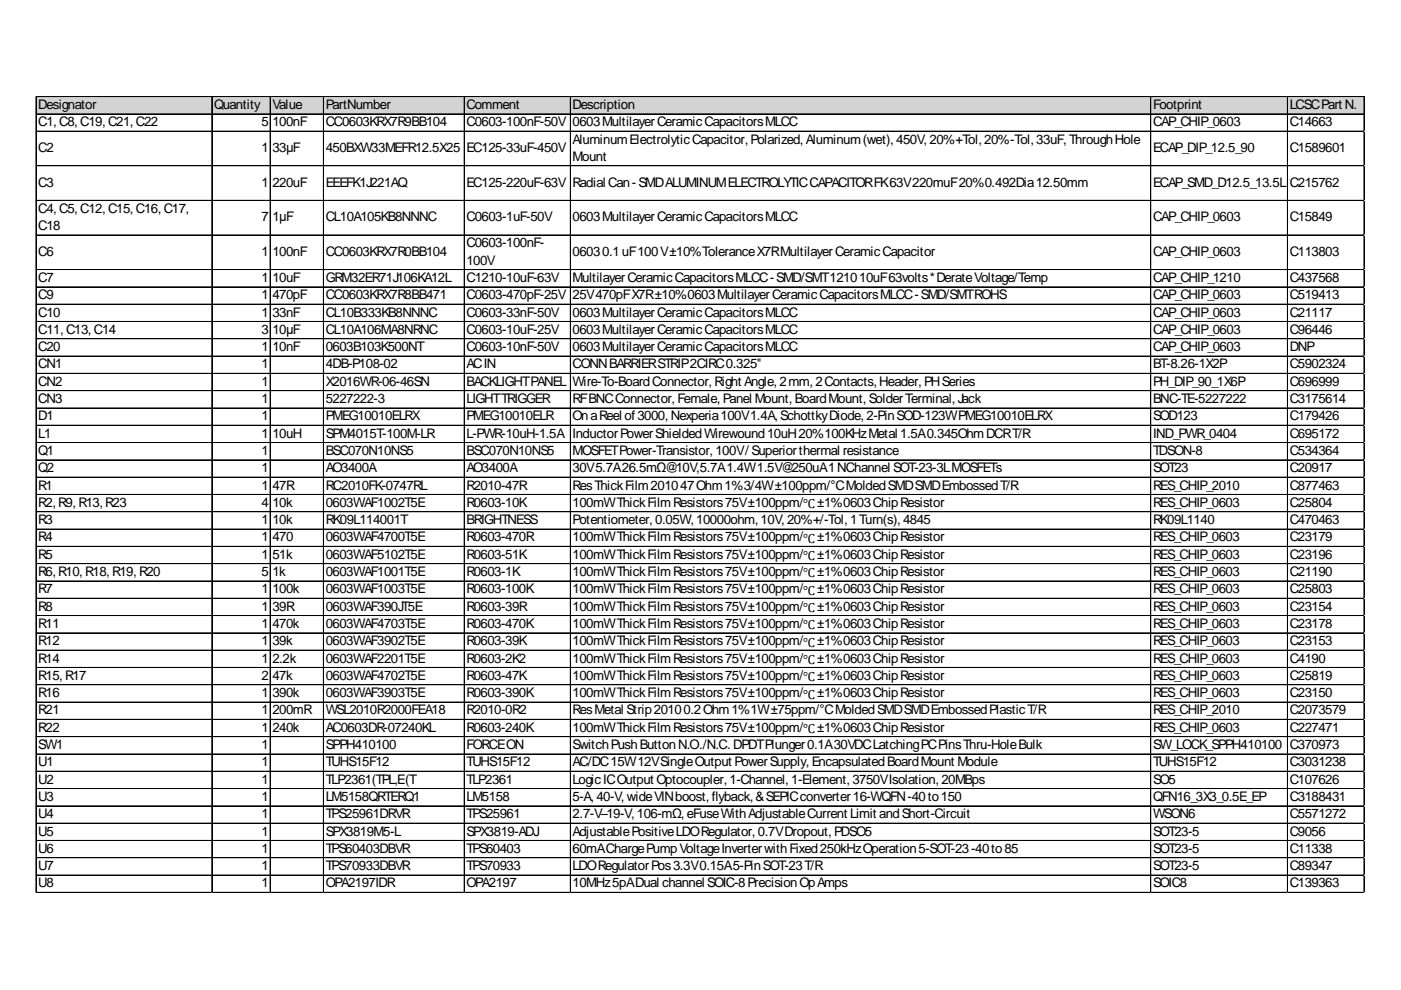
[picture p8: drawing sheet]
<svg xmlns="http://www.w3.org/2000/svg" width="297mm" height="210mm" viewBox="0 0 297 210" stroke-linecap="round" stroke-linejoin="round" font-family="sans-serif">
<defs><g id="words">
<g font-size="2.8">
<text x="8.1" y="23.1">Designator</text>
<text x="45.4" y="23.1">Quantity</text>
<text x="57.7" y="23.1">Value</text>
<text x="69.1" y="23.1">PartNumber</text>
<text x="98.9" y="23.1">Comment</text>
<text x="121.4" y="23.1">Description</text>
<text x="244.5" y="23.1">Footprint</text>
<text x="273.4" y="23.1">LCSCPart N.</text>
<text x="8.1" y="26.8">C1, C8, C19, C21, C22</text>
<text x="55.4" y="26.8">5</text>
<text x="57.7" y="26.8">100nF</text>
<text x="69.1" y="26.8">CC0603KRX7R9BB104</text>
<text x="98.9" y="26.8">C0603-100nF-50V</text>
<text x="121.4" y="26.8">0603MultilayerCeramicCapacitorsMLCC</text>
<text x="244.5" y="26.8">CAP_CHIP_0603</text>
<text x="273.4" y="26.8">C14663</text>
<text x="8.1" y="32.3">C2</text>
<text x="55.4" y="32.3">1</text>
<text x="57.7" y="32.3">33µF</text>
<text x="69.1" y="32.3">450BXW33MEFR12.5X25</text>
<text x="98.9" y="32.3">EC125-33uF-450V</text>
<text x="121.4" y="30.4">AluminumElectrolyticCapacitor, Polarized, Aluminum(wet), 450V, 20%+Tol, 20%-Tol, 33uF, ThroughHole</text>
<text x="121.4" y="34.1">Mount</text>
<text x="244.5" y="32.3">ECAP_DIP_12.5_90</text>
<text x="273.4" y="32.3">C1589601</text>
<text x="8.1" y="39.6">C3</text>
<text x="55.4" y="39.6">1</text>
<text x="57.7" y="39.6">220uF</text>
<text x="69.1" y="39.6">EEEFK1J221AQ</text>
<text x="98.9" y="39.6">EC125-220uF-63V</text>
<text x="121.4" y="39.6">Radial Can-SMDALUMINUMELECTROLYTICCAPACITORFK63V220muF20%0.492Dia12.50mm</text>
<text x="244.5" y="39.6">ECAP_SMD_D12.5_13.5L</text>
<text x="273.4" y="39.6">C215762</text>
<text x="8.1" y="45.1">C4, C5, C12, C15, C16, C17,</text>
<text x="55.4" y="46.9">7</text>
<text x="57.7" y="46.9">1µF</text>
<text x="69.1" y="46.9">CL10A105KB8NNNC</text>
<text x="98.9" y="46.9">C0603-1uF-50V</text>
<text x="121.4" y="46.9">0603MultilayerCeramicCapacitorsMLCC</text>
<text x="244.5" y="46.9">CAP_CHIP_0603</text>
<text x="273.4" y="46.9">C15849</text>
<text x="8.1" y="48.8">C18</text>
<text x="98.9" y="52.4">C0603-100nF-</text>
<text x="8.1" y="54.3">C6</text>
<text x="8.1" y="59.8">C7</text>
<text x="55.4" y="54.3">1</text>
<text x="55.4" y="59.8">1</text>
<text x="57.7" y="54.3">100nF</text>
<text x="57.7" y="59.8">10uF</text>
<text x="69.1" y="54.3">CC0603KRX7R0BB104</text>
<text x="69.1" y="59.8">GRM32ER71J106KA12L</text>
<text x="98.9" y="56.1">100V</text>
<text x="98.9" y="59.8">C1210-10uF-63V</text>
<text x="121.4" y="54.3">06030.1uF100V±10%ToleranceX7RMultilayerCeramicCapacitor</text>
<text x="121.4" y="59.8">MultilayerCeramicCapacitorsMLCC-SMD/SMT121010uF63volts*DerateVoltage/Temp</text>
<text x="244.5" y="54.3">CAP_CHIP_0603</text>
<text x="244.5" y="59.8">CAP_CHIP_1210</text>
<text x="273.4" y="54.3">C113803</text>
<text x="273.4" y="59.8">C437568</text>
<text x="8.1" y="63.4">C9</text>
<text x="55.4" y="63.4">1</text>
<text x="57.7" y="63.4">470pF</text>
<text x="69.1" y="63.4">CC0603KRX7R8BB471</text>
<text x="98.9" y="63.4">C0603-470pF-25V</text>
<text x="121.4" y="63.4">25V470pFX7R±10%0603MultilayerCeramicCapacitorsMLCC-SMD/SMTROHS</text>
<text x="244.5" y="63.4">CAP_CHIP_0603</text>
<text x="273.4" y="63.4">C519413</text>
<text x="8.1" y="67.1">C10</text>
<text x="8.1" y="70.8">C11, C13, C14</text>
<text x="55.4" y="67.1">1</text>
<text x="55.4" y="70.8">3</text>
<text x="57.7" y="67.1">33nF</text>
<text x="57.7" y="70.8">10µF</text>
<text x="69.1" y="67.1">CL10B333KB8NNNC</text>
<text x="69.1" y="70.8">CL10A106MA8NRNC</text>
<text x="98.9" y="67.1">C0603-33nF-50V</text>
<text x="98.9" y="70.8">C0603-10uF-25V</text>
<text x="121.4" y="67.1">0603MultilayerCeramicCapacitorsMLCC</text>
<text x="121.4" y="70.8">0603MultilayerCeramicCapacitorsMLCC</text>
<text x="244.5" y="67.1">CAP_CHIP_0603</text>
<text x="244.5" y="70.8">CAP_CHIP_0603</text>
<text x="273.4" y="67.1">C21117</text>
<text x="273.4" y="70.8">C96446</text>
<text x="8.1" y="74.5">C20</text>
<text x="55.4" y="74.5">1</text>
<text x="57.7" y="74.5">10nF</text>
<text x="69.1" y="74.5">0603B103K500NT</text>
<text x="98.9" y="74.5">C0603-10nF-50V</text>
<text x="121.4" y="74.5">0603MultilayerCeramicCapacitorsMLCC</text>
<text x="244.5" y="74.5">CAP_CHIP_0603</text>
<text x="273.4" y="74.5">DNP</text>
<text x="8.1" y="78.1">CN1</text>
<text x="8.1" y="81.8">CN2</text>
<text x="55.4" y="78.1">1</text>
<text x="55.4" y="81.8">1</text>
<text x="69.1" y="78.1">4DB-P108-02</text>
<text x="69.1" y="81.8">X2016WR-06-46SN</text>
<text x="98.9" y="78.1">ACIN</text>
<text x="98.9" y="81.8">BACKLIGHTPANEL</text>
<text x="121.4" y="78.1">CONNBARRIERSTRIP2CIRC0.325&quot;</text>
<text x="121.4" y="81.8">Wire-To-BoardConnector, Right Angle, 2mm, 2Contacts, Header, PHSeries</text>
<text x="244.5" y="78.1">BT-8.26-1X2P</text>
<text x="244.5" y="81.8">PH_DIP_90_1X6P</text>
<text x="273.4" y="78.1">C5902324</text>
<text x="273.4" y="81.8">C696999</text>
<text x="8.1" y="85.5">CN3</text>
<text x="8.1" y="89.1">D1</text>
<text x="55.4" y="85.5">1</text>
<text x="55.4" y="89.1">1</text>
<text x="69.1" y="85.5">5227222-3</text>
<text x="69.1" y="89.1">PMEG10010ELRX</text>
<text x="98.9" y="85.5">LIGHTTRIGGER</text>
<text x="98.9" y="89.1">PMEG10010ELR</text>
<text x="121.4" y="85.5">RFBNCConnector, Female, Panel Mount, BoardMount, SolderTerminal, Jack</text>
<text x="121.4" y="89.1">OnaReel of 3000, Nexperia100V1.4A, SchottkyDiode, 2-PinSOD-123WPMEG10010ELRX</text>
<text x="244.5" y="85.5">BNC-TE-5227222</text>
<text x="244.5" y="89.1">SOD123</text>
<text x="273.4" y="85.5">C3175614</text>
<text x="273.4" y="89.1">C179426</text>
<text x="8.1" y="92.8">L1</text>
<text x="55.4" y="92.8">1</text>
<text x="57.7" y="92.8">10uH</text>
<text x="69.1" y="92.8">SPM4015T-100M-LR</text>
<text x="98.9" y="92.8">L-PWR-10uH-1.5A</text>
<text x="121.4" y="92.8">InductorPowerShieldedWirewound10uH20%100KHzMetal 1.5A0.345OhmDCRT/R</text>
<text x="244.5" y="92.8">IND_PWR_0404</text>
<text x="273.4" y="92.8">C695172</text>
<text x="8.1" y="96.5">Q1</text>
<text x="8.1" y="100.1">Q2</text>
<text x="55.4" y="96.5">1</text>
<text x="55.4" y="100.1">1</text>
<text x="69.1" y="96.5">BSC070N10NS5</text>
<text x="69.1" y="100.1">AO3400A</text>
<text x="98.9" y="96.5">BSC070N10NS5</text>
<text x="98.9" y="100.1">AO3400A</text>
<text x="121.4" y="96.5">MOSFETPower-Transistor, 100V/ Superiorthermal resistance</text>
<text x="121.4" y="100.1">30V5.7A26.5mΩ@10V,5.7A1.4W1.5V@250uA1NChannel SOT-23-3LMOSFETs</text>
<text x="244.5" y="96.5">TDSON-8</text>
<text x="244.5" y="100.1">SOT23</text>
<text x="273.4" y="96.5">C534364</text>
<text x="273.4" y="100.1">C20917</text>
<text x="8.1" y="103.8">R1</text>
<text x="8.1" y="107.5">R2, R9, R13, R23</text>
<text x="55.4" y="103.8">1</text>
<text x="55.4" y="107.5">4</text>
<text x="57.7" y="103.8">47R</text>
<text x="57.7" y="107.5">10k</text>
<text x="69.1" y="103.8">RC2010FK-0747RL</text>
<text x="69.1" y="107.5">0603WAF1002T5E</text>
<text x="98.9" y="103.8">R2010-47R</text>
<text x="98.9" y="107.5">R0603-10K</text>
<text x="121.4" y="103.8">ResThickFilm201047Ohm1%3/4W±100ppm/°CMoldedSMDSMDEmbossedT/R</text>
<text x="121.4" y="107.5">100mWThickFilmResistors75V±100ppm/℃±1%0603ChipResistor</text>
<text x="244.5" y="103.8">RES_CHIP_2010</text>
<text x="244.5" y="107.5">RES_CHIP_0603</text>
<text x="273.4" y="103.8">C877463</text>
<text x="273.4" y="107.5">C25804</text>
<text x="8.1" y="111.1">R3</text>
<text x="55.4" y="111.1">1</text>
<text x="57.7" y="111.1">10k</text>
<text x="69.1" y="111.1">RK09L114001T</text>
<text x="98.9" y="111.1">BRIGHTNESS</text>
<text x="121.4" y="111.1">Potentiometer, 0.05W, 10000ohm, 10V, 20%+/-Tol, 1Turn(s), 4845</text>
<text x="244.5" y="111.1">RK09L1140</text>
<text x="273.4" y="111.1">C470463</text>
<text x="8.1" y="114.8">R4</text>
<text x="8.1" y="118.5">R5</text>
<text x="55.4" y="114.8">1</text>
<text x="55.4" y="118.5">1</text>
<text x="57.7" y="114.8">470</text>
<text x="57.7" y="118.5">51k</text>
<text x="69.1" y="114.8">0603WAF4700T5E</text>
<text x="69.1" y="118.5">0603WAF5102T5E</text>
<text x="98.9" y="114.8">R0603-470R</text>
<text x="98.9" y="118.5">R0603-51K</text>
<text x="121.4" y="114.8">100mWThickFilmResistors75V±100ppm/℃±1%0603ChipResistor</text>
<text x="121.4" y="118.5">100mWThickFilmResistors75V±100ppm/℃±1%0603ChipResistor</text>
<text x="244.5" y="114.8">RES_CHIP_0603</text>
<text x="244.5" y="118.5">RES_CHIP_0603</text>
<text x="273.4" y="114.8">C23179</text>
<text x="273.4" y="118.5">C23196</text>
<text x="8.1" y="122.1">R6, R10, R18, R19, R20</text>
<text x="8.1" y="125.8">R7</text>
<text x="55.4" y="122.1">5</text>
<text x="55.4" y="125.8">1</text>
<text x="57.7" y="122.1">1k</text>
<text x="57.7" y="125.8">100k</text>
<text x="69.1" y="122.1">0603WAF1001T5E</text>
<text x="69.1" y="125.8">0603WAF1003T5E</text>
<text x="98.9" y="122.1">R0603-1K</text>
<text x="98.9" y="125.8">R0603-100K</text>
<text x="121.4" y="122.1">100mWThickFilmResistors75V±100ppm/℃±1%0603ChipResistor</text>
<text x="121.4" y="125.8">100mWThickFilmResistors75V±100ppm/℃±1%0603ChipResistor</text>
<text x="244.5" y="122.1">RES_CHIP_0603</text>
<text x="244.5" y="125.8">RES_CHIP_0603</text>
<text x="273.4" y="122.1">C21190</text>
<text x="273.4" y="125.8">C25803</text>
<text x="8.1" y="129.5">R8</text>
<text x="55.4" y="129.5">1</text>
<text x="57.7" y="129.5">39R</text>
<text x="69.1" y="129.5">0603WAF390JT5E</text>
<text x="98.9" y="129.5">R0603-39R</text>
<text x="121.4" y="129.5">100mWThickFilmResistors75V±100ppm/℃±1%0603ChipResistor</text>
<text x="244.5" y="129.5">RES_CHIP_0603</text>
<text x="273.4" y="129.5">C23154</text>
<text x="8.1" y="133.1">R11</text>
<text x="8.1" y="136.8">R12</text>
<text x="55.4" y="133.1">1</text>
<text x="55.4" y="136.8">1</text>
<text x="57.7" y="133.1">470k</text>
<text x="57.7" y="136.8">39k</text>
<text x="69.1" y="133.1">0603WAF4703T5E</text>
<text x="69.1" y="136.8">0603WAF3902T5E</text>
<text x="98.9" y="133.1">R0603-470K</text>
<text x="98.9" y="136.8">R0603-39K</text>
<text x="121.4" y="133.1">100mWThickFilmResistors75V±100ppm/℃±1%0603ChipResistor</text>
<text x="121.4" y="136.8">100mWThickFilmResistors75V±100ppm/℃±1%0603ChipResistor</text>
<text x="244.5" y="133.1">RES_CHIP_0603</text>
<text x="244.5" y="136.8">RES_CHIP_0603</text>
<text x="273.4" y="133.1">C23178</text>
<text x="273.4" y="136.8">C23153</text>
<text x="8.1" y="140.5">R14</text>
<text x="55.4" y="140.5">1</text>
<text x="57.7" y="140.5">2.2k</text>
<text x="69.1" y="140.5">0603WAF2201T5E</text>
<text x="98.9" y="140.5">R0603-2K2</text>
<text x="121.4" y="140.5">100mWThickFilmResistors75V±100ppm/℃±1%0603ChipResistor</text>
<text x="244.5" y="140.5">RES_CHIP_0603</text>
<text x="273.4" y="140.5">C4190</text>
<text x="8.1" y="144.1">R15, R17</text>
<text x="8.1" y="147.8">R16</text>
<text x="55.4" y="144.1">2</text>
<text x="55.4" y="147.8">1</text>
<text x="57.7" y="144.1">47k</text>
<text x="57.7" y="147.8">390k</text>
<text x="69.1" y="144.1">0603WAF4702T5E</text>
<text x="69.1" y="147.8">0603WAF3903T5E</text>
<text x="98.9" y="144.1">R0603-47K</text>
<text x="98.9" y="147.8">R0603-390K</text>
<text x="121.4" y="144.1">100mWThickFilmResistors75V±100ppm/℃±1%0603ChipResistor</text>
<text x="121.4" y="147.8">100mWThickFilmResistors75V±100ppm/℃±1%0603ChipResistor</text>
<text x="244.5" y="144.1">RES_CHIP_0603</text>
<text x="244.5" y="147.8">RES_CHIP_0603</text>
<text x="273.4" y="144.1">C25819</text>
<text x="273.4" y="147.8">C23150</text>
<text x="8.1" y="151.5">R21</text>
<text x="8.1" y="155.1">R22</text>
<text x="55.4" y="151.5">1</text>
<text x="55.4" y="155.1">1</text>
<text x="57.7" y="151.5">200mR</text>
<text x="57.7" y="155.1">240k</text>
<text x="69.1" y="151.5">WSL2010R2000FEA18</text>
<text x="69.1" y="155.1">AC0603DR-07240KL</text>
<text x="98.9" y="151.5">R2010-0R2</text>
<text x="98.9" y="155.1">R0603-240K</text>
<text x="121.4" y="151.5">ResMetal Strip20100.2Ohm1%1W±75ppm/°CMoldedSMDSMDEmbossedPlasticT/R</text>
<text x="121.4" y="155.1">100mWThickFilmResistors75V±100ppm/℃±1%0603ChipResistor</text>
<text x="244.5" y="151.5">RES_CHIP_2010</text>
<text x="244.5" y="155.1">RES_CHIP_0603</text>
<text x="273.4" y="151.5">C2073579</text>
<text x="273.4" y="155.1">C227471</text>
<text x="8.1" y="158.8">SW1</text>
<text x="55.4" y="158.8">1</text>
<text x="69.1" y="158.8">SPPH410100</text>
<text x="98.9" y="158.8">FORCEON</text>
<text x="121.4" y="158.8">SwitchPushButtonN.O./N.C. DPDTPlunger0.1A30VDCLatchingPCPinsThru-HoleBulk</text>
<text x="244.5" y="158.8">SW_LOCK_SPPH410100</text>
<text x="273.4" y="158.8">C370973</text>
<text x="8.1" y="162.5">U1</text>
<text x="8.1" y="166.1">U2</text>
<text x="55.4" y="162.5">1</text>
<text x="55.4" y="166.1">1</text>
<text x="69.1" y="162.5">TUHS15F12</text>
<text x="69.1" y="166.1">TLP2361(TPL,E(T</text>
<text x="98.9" y="162.5">TUHS15F12</text>
<text x="98.9" y="166.1">TLP2361</text>
<text x="121.4" y="162.5">AC/DC15W12VSingleOutput PowerSupply, EncapsulatedBoardMount Module</text>
<text x="121.4" y="166.1">LogicICOutput Optocoupler, 1-Channel, 1-Element, 3750VIsolation, 20MBps</text>
<text x="244.5" y="162.5">TUHS15F12</text>
<text x="244.5" y="166.1">SO5</text>
<text x="273.4" y="162.5">C3031238</text>
<text x="273.4" y="166.1">C107626</text>
<text x="8.1" y="169.8">U3</text>
<text x="8.1" y="173.5">U4</text>
<text x="55.4" y="169.8">1</text>
<text x="55.4" y="173.5">1</text>
<text x="69.1" y="169.8">LM5158QRTERQ1</text>
<text x="69.1" y="173.5">TPS25961DRVR</text>
<text x="98.9" y="169.8">LM5158</text>
<text x="98.9" y="173.5">TPS25961</text>
<text x="121.4" y="169.8">5-A, 40-V, wideVINboost, flyback, &amp;SEPICconverter16-WQFN-40to150</text>
<text x="121.4" y="173.5">2.7-V–19-V, 106-mΩ, eFuseWithAdjustableCurrent Limit andShort-Circuit</text>
<text x="244.5" y="169.8">QFN16_3X3_0.5E_EP</text>
<text x="244.5" y="173.5">WSON6</text>
<text x="273.4" y="169.8">C3188431</text>
<text x="273.4" y="173.5">C5571272</text>
<text x="8.1" y="177.2">U5</text>
<text x="55.4" y="177.2">1</text>
<text x="69.1" y="177.2">SPX3819M5-L</text>
<text x="98.9" y="177.2">SPX3819-ADJ</text>
<text x="121.4" y="177.2">AdjustablePositiveLDORegulator, 0.7VDropout, PDSO5</text>
<text x="244.5" y="177.2">SOT23-5</text>
<text x="273.4" y="177.2">C9056</text>
<text x="8.1" y="180.8">U6</text>
<text x="8.1" y="184.5">U7</text>
<text x="55.4" y="180.8">1</text>
<text x="55.4" y="184.5">1</text>
<text x="69.1" y="180.8">TPS60403DBVR</text>
<text x="69.1" y="184.5">TPS70933DBVR</text>
<text x="98.9" y="180.8">TPS60403</text>
<text x="98.9" y="184.5">TPS70933</text>
<text x="121.4" y="180.8">60mAChargePumpVoltageInverterwithFixed250kHzOperation5-SOT-23-40to85</text>
<text x="121.4" y="184.5">LDORegulatorPos3.3V0.15A5-PinSOT-23T/R</text>
<text x="244.5" y="180.8">SOT23-5</text>
<text x="244.5" y="184.5">SOT23-5</text>
<text x="273.4" y="180.8">C11338</text>
<text x="273.4" y="184.5">C89347</text>
<text x="8.1" y="188.2">U8</text>
<text x="55.4" y="188.2">1</text>
<text x="69.1" y="188.2">OPA2197IDR</text>
<text x="98.9" y="188.2">OPA2197</text>
<text x="121.4" y="188.2">10MHz5pADual channel SOIC-8PrecisionOpAmps</text>
<text x="244.5" y="188.2">SOIC8</text>
<text x="273.4" y="188.2">C139363</text>
</g>
</g></defs>
<path d="M7.7 20.5h281.6v3.7h-281.6z" fill="#d3d3d3"/>
<g fill="none" stroke="#000" stroke-width=".21">
<path d="M7.6 20.5v168.8M7.7 20.5v168.8M7.7 20.5h281.6M7.7 24.1h281.6M7.7 24.2h281.6M7.7 27.8h281.6M7.7 27.9h281.6M7.7 35.1h281.6M7.7 35.2h281.6M44.9 20.6v168.7M45 20.6v168.7M57.3 20.6v168.7"/>
<path d="M68.6 20.6v168.7M98.4 20.6v168.7M98.5 20.6v168.7M120.9 20.6v168.7M121 20.6v168.7M244 20.6v168.7M273 20.6v168.7M289.2 20.6v168.7M7.7 42.5h281.6M7.7 49.8h281.6M7.7 49.9h281.6M7.7 57.1h281.6"/>
<path d="M7.7 57.2h281.6M7.7 60.8h281.6M7.7 60.9h281.6M7.7 64.5h281.6M7.7 68.2h281.6M7.7 71.8h281.6M7.7 71.9h281.6M7.7 75.5h281.6M7.7 79.2h281.6M7.7 82.8h281.6M7.7 82.9h281.6M7.7 86.5h281.6"/>
<path d="M7.7 90.2h281.6M7.7 93.8h281.6M7.7 93.9h281.6M7.7 97.5h281.6M7.7 101.2h281.6M7.7 104.8h281.6M7.7 104.9h281.6M7.7 108.5h281.6M7.7 112.2h281.6M7.7 115.8h281.6M7.7 115.9h281.6M7.7 119.5h281.6"/>
<path d="M7.7 123.2h281.6M7.7 126.8h281.6M7.7 126.9h281.6M7.7 130.5h281.6M7.7 130.6h281.6M7.7 134.2h281.6M7.7 137.8h281.6M7.7 141.5h281.6M7.7 141.6h281.6M7.7 145.2h281.6M7.7 148.8h281.6M7.7 148.9h281.6"/>
<path d="M7.7 152.5h281.6M7.7 152.6h281.6M7.7 156.2h281.6M7.7 159.9h281.6M7.7 163.5h281.6M7.7 163.6h281.6M7.7 167.2h281.6M7.7 170.9h281.6M7.7 174.5h281.6M7.7 178.2h281.6M7.7 181.9h281.6M7.7 185.5h281.6"/>
<path d="M7.7 185.6h281.6M7.7 189.2h281.6"/>
</g>
<path d="M7.6 189.3h.1" fill="none" stroke="#e0e0e0" stroke-width=".21"/>
<path d="M7.6 189.3h.1z" fill="#e0e0e0"/>
<path d="M44.9 189.3h.1" fill="none" stroke="#e0e0e0" stroke-width=".21"/>
<path d="M44.9 189.3h.1z" fill="#e0e0e0"/>
<path d="M57.3 189.3h.1" fill="none" stroke="#e0e0e0" stroke-width=".21"/>
<path d="M57.3 189.3h.1z" fill="#e0e0e0"/>
<path d="M68.6 189.3h.1" fill="none" stroke="#e0e0e0" stroke-width=".21"/>
<path d="M68.6 189.3h.1z" fill="#e0e0e0"/>
<path d="M98.4 189.3h.1" fill="none" stroke="#e0e0e0" stroke-width=".21"/>
<path d="M98.4 189.3h.1z" fill="#e0e0e0"/>
<path d="M120.9 189.3h.1" fill="none" stroke="#e0e0e0" stroke-width=".21"/>
<path d="M120.9 189.3h.1z" fill="#e0e0e0"/>
<path d="M244 189.3h.1" fill="none" stroke="#e0e0e0" stroke-width=".21"/>
<path d="M244 189.3h.1z" fill="#e0e0e0"/>
<path d="M273 189.3h.1" fill="none" stroke="#e0e0e0" stroke-width=".21"/>
<path d="M273 189.3h.1z" fill="#e0e0e0"/>
<path d="M289.2 189.3h.1" fill="none" stroke="#e0e0e0" stroke-width=".21"/>
<path d="M289.2 189.3h.1z" fill="#e0e0e0"/>
<path d="M289.3 27.8h.1" fill="none" stroke="#e0e0e0" stroke-width=".21"/>
<path d="M289.3 27.8v.1z" fill="#e0e0e0"/>
<path d="M289.3 35.1h.1" fill="none" stroke="#e0e0e0" stroke-width=".21"/>
<path d="M289.3 35.1v.1z" fill="#e0e0e0"/>
<path d="M289.3 42.5h.1" fill="none" stroke="#e0e0e0" stroke-width=".21"/>
<path d="M289.3 42.5v.1z" fill="#e0e0e0"/>
<path d="M289.3 49.8h.1" fill="none" stroke="#e0e0e0" stroke-width=".21"/>
<path d="M289.3 49.8v.1z" fill="#e0e0e0"/>
<path d="M289.3 57.1h.1" fill="none" stroke="#e0e0e0" stroke-width=".21"/>
<path d="M289.3 57.1v.1z" fill="#e0e0e0"/>
<path d="M289.3 60.8h.1" fill="none" stroke="#e0e0e0" stroke-width=".21"/>
<path d="M289.3 60.8v.1z" fill="#e0e0e0"/>
<path d="M289.3 64.5h.1" fill="none" stroke="#e0e0e0" stroke-width=".21"/>
<path d="M289.3 64.5v.1z" fill="#e0e0e0"/>
<path d="M289.3 68.2h.1" fill="none" stroke="#e0e0e0" stroke-width=".21"/>
<path d="M289.3 71.8h.1" fill="none" stroke="#e0e0e0" stroke-width=".21"/>
<path d="M289.3 71.8v.1z" fill="#e0e0e0"/>
<path d="M289.3 75.5h.1" fill="none" stroke="#e0e0e0" stroke-width=".21"/>
<path d="M289.3 75.5v.1z" fill="#e0e0e0"/>
<path d="M289.3 79.2h.1" fill="none" stroke="#e0e0e0" stroke-width=".21"/>
<path d="M289.3 79.2v.1z" fill="#e0e0e0"/>
<path d="M289.3 82.8h.1" fill="none" stroke="#e0e0e0" stroke-width=".21"/>
<path d="M289.3 82.8v.1z" fill="#e0e0e0"/>
<path d="M289.3 86.5h.1" fill="none" stroke="#e0e0e0" stroke-width=".21"/>
<path d="M289.3 86.5v.1z" fill="#e0e0e0"/>
<path d="M289.3 90.2h.1" fill="none" stroke="#e0e0e0" stroke-width=".21"/>
<path d="M289.3 90.2v.1z" fill="#e0e0e0"/>
<path d="M289.3 93.8h.1" fill="none" stroke="#e0e0e0" stroke-width=".21"/>
<path d="M289.3 93.8v.1z" fill="#e0e0e0"/>
<path d="M289.3 97.5h.1" fill="none" stroke="#e0e0e0" stroke-width=".21"/>
<path d="M289.3 97.5v.1z" fill="#e0e0e0"/>
<path d="M289.3 101.2h.1" fill="none" stroke="#e0e0e0" stroke-width=".21"/>
<path d="M289.3 101.2v.1z" fill="#e0e0e0"/>
<path d="M289.3 104.8h.1" fill="none" stroke="#e0e0e0" stroke-width=".21"/>
<path d="M289.3 104.8v.1z" fill="#e0e0e0"/>
<path d="M289.3 108.5h.1" fill="none" stroke="#e0e0e0" stroke-width=".21"/>
<path d="M289.3 108.5v.1z" fill="#e0e0e0"/>
<path d="M289.3 112.2h.1" fill="none" stroke="#e0e0e0" stroke-width=".21"/>
<path d="M289.3 112.2v.1z" fill="#e0e0e0"/>
<path d="M289.3 115.8h.1" fill="none" stroke="#e0e0e0" stroke-width=".21"/>
<path d="M289.3 115.8v.1z" fill="#e0e0e0"/>
<path d="M289.3 119.5h.1" fill="none" stroke="#e0e0e0" stroke-width=".21"/>
<path d="M289.3 119.5v.1z" fill="#e0e0e0"/>
<path d="M289.3 123.2h.1" fill="none" stroke="#e0e0e0" stroke-width=".21"/>
<path d="M289.3 123.2v.1z" fill="#e0e0e0"/>
<path d="M289.3 126.8h.1" fill="none" stroke="#e0e0e0" stroke-width=".21"/>
<path d="M289.3 126.8v.1z" fill="#e0e0e0"/>
<path d="M289.3 130.5h.1" fill="none" stroke="#e0e0e0" stroke-width=".21"/>
<path d="M289.3 130.5v.1z" fill="#e0e0e0"/>
<path d="M289.3 134.2h.1" fill="none" stroke="#e0e0e0" stroke-width=".21"/>
<path d="M289.3 134.2v.1z" fill="#e0e0e0"/>
<path d="M289.3 137.8h.1" fill="none" stroke="#e0e0e0" stroke-width=".21"/>
<path d="M289.3 137.8v.1z" fill="#e0e0e0"/>
<path d="M289.3 141.5h.1" fill="none" stroke="#e0e0e0" stroke-width=".21"/>
<path d="M289.3 141.5v.1z" fill="#e0e0e0"/>
<path d="M289.3 145.2h.1" fill="none" stroke="#e0e0e0" stroke-width=".21"/>
<path d="M289.3 145.2v.1z" fill="#e0e0e0"/>
<path d="M289.3 148.8h.1" fill="none" stroke="#e0e0e0" stroke-width=".21"/>
<path d="M289.3 148.8v.1z" fill="#e0e0e0"/>
<path d="M289.3 152.5h.1" fill="none" stroke="#e0e0e0" stroke-width=".21"/>
<path d="M289.3 152.5v.1z" fill="#e0e0e0"/>
<path d="M289.3 156.2h.1" fill="none" stroke="#e0e0e0" stroke-width=".21"/>
<path d="M289.3 156.2v.1z" fill="#e0e0e0"/>
<path d="M289.3 159.9h.1" fill="none" stroke="#e0e0e0" stroke-width=".21"/>
<path d="M289.3 163.5h.1" fill="none" stroke="#e0e0e0" stroke-width=".21"/>
<path d="M289.3 163.5v.1z" fill="#e0e0e0"/>
<path d="M289.3 167.2h.1" fill="none" stroke="#e0e0e0" stroke-width=".21"/>
<path d="M289.3 167.2v.1z" fill="#e0e0e0"/>
<path d="M289.3 170.9h.1" fill="none" stroke="#e0e0e0" stroke-width=".21"/>
<path d="M289.3 170.9v.1z" fill="#e0e0e0"/>
<path d="M289.3 174.5h.1" fill="none" stroke="#e0e0e0" stroke-width=".21"/>
<path d="M289.3 174.5v.1z" fill="#e0e0e0"/>
<path d="M289.3 178.2h.1" fill="none" stroke="#e0e0e0" stroke-width=".21"/>
<path d="M289.3 178.2v.1z" fill="#e0e0e0"/>
<path d="M289.3 181.9h.1" fill="none" stroke="#e0e0e0" stroke-width=".21"/>
<path d="M289.3 181.9v.1z" fill="#e0e0e0"/>
<path d="M289.3 185.5h.1" fill="none" stroke="#e0e0e0" stroke-width=".21"/>
<path d="M289.3 185.5v.1z" fill="#e0e0e0"/>
<path d="M289.3 189.2h.1" fill="none" stroke="#e0e0e0" stroke-width=".21"/>
<path d="M289.3 189.2v.1z" fill="#e0e0e0"/>
<use href="#words"/>
</svg>
